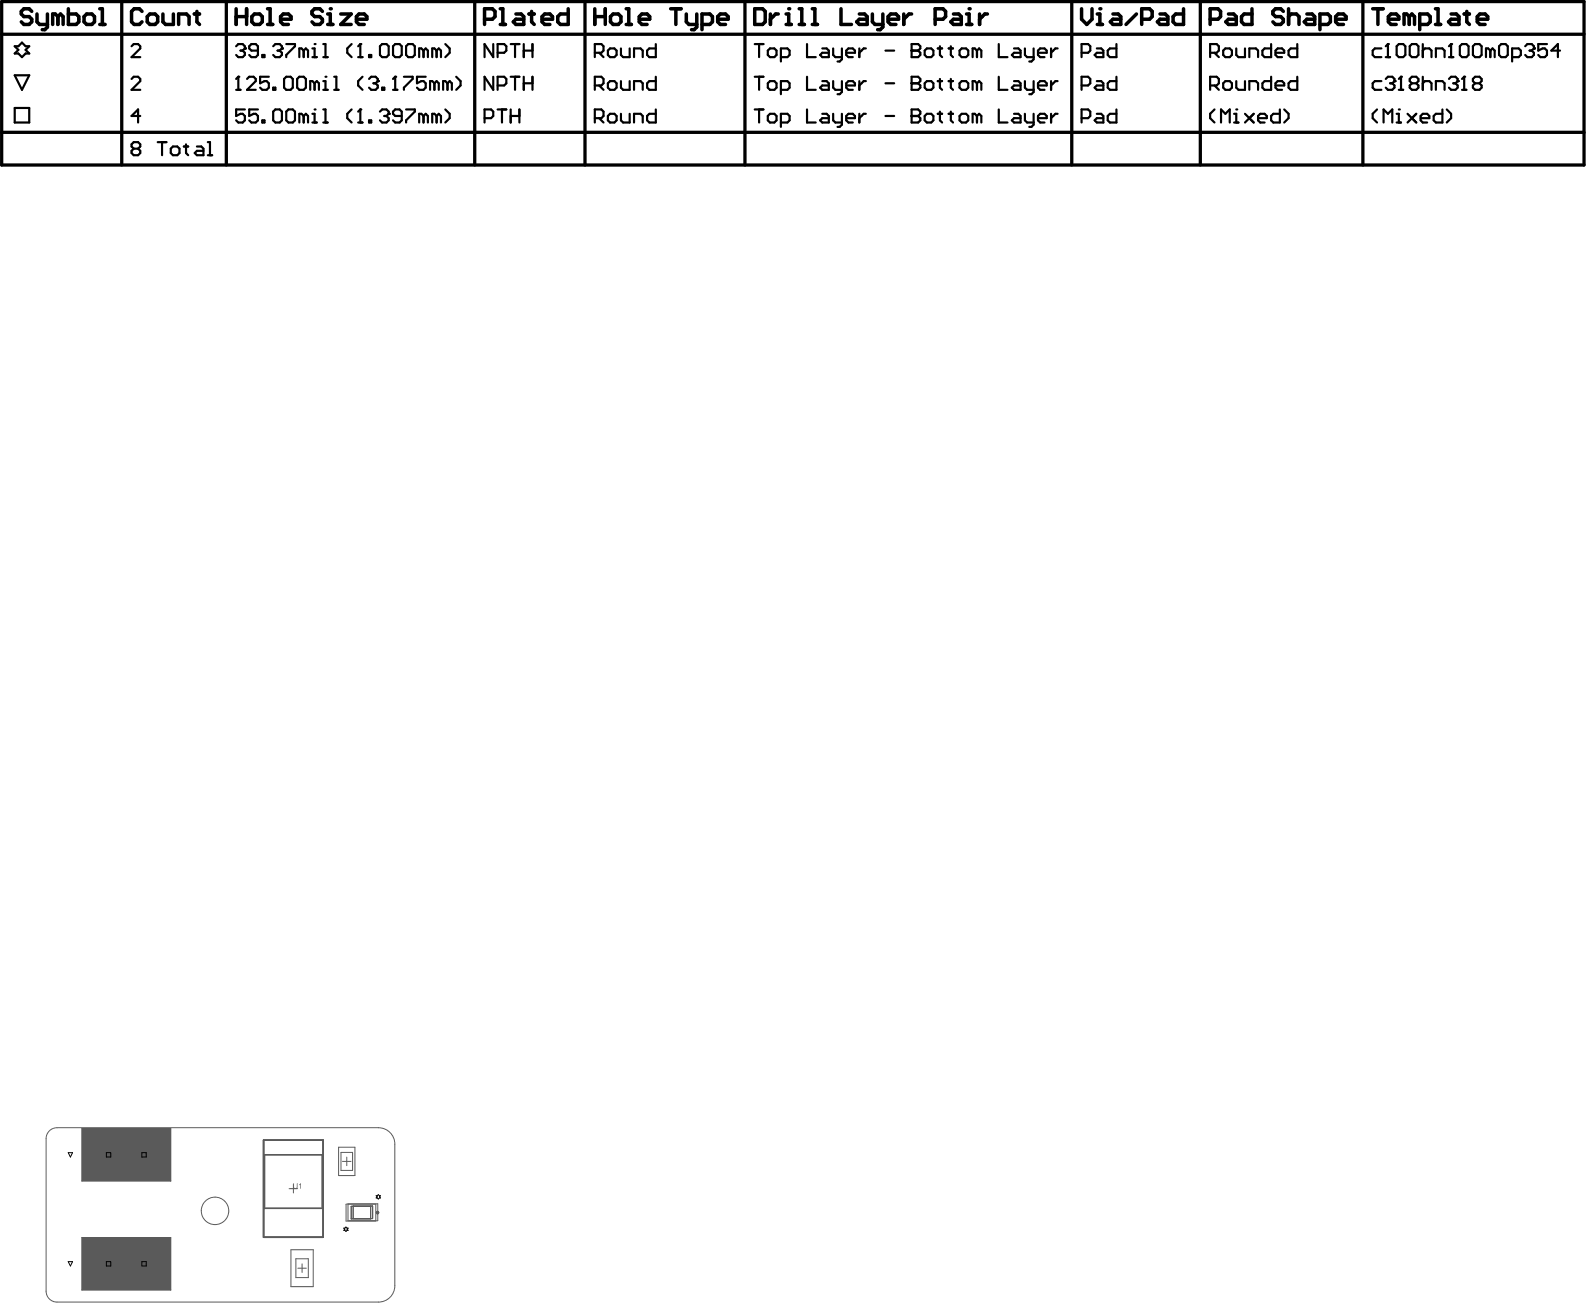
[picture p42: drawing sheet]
<svg xmlns="http://www.w3.org/2000/svg" width="616mm" height="506mm" viewBox="0 0 616 506" stroke-linecap="round" stroke-linejoin="round" font-family="sans-serif">
<path d="M31.8 437.9h34.4v20.3h-34.4zM31.8 480.2h34.4v20.2h-34.4z" fill="none" stroke="#5a5a5a" stroke-width=".51"/>
<path d="M113.8 459.5v3.3M132.3 447.1h4.5v7h-4.5zM112.1 461.1h3.4M134.2 467.2h11.6v6.5h-11.6zM135 467h11.5v6.6h-11.5zM112.9 484.8h8.6v14.3h-8.6zM114.8 488.3h4.8v7.4h-4.8zM115.5 492h3.3M117.2 490.3v3.4" fill="none" stroke="#5a5a5a" stroke-width=".39"/>
<path d="M102.3 442.3h23v37.7h-23z" fill="none" stroke="#5a5a5a" stroke-width=".67"/>
<g fill="#5a5a5a">
<path d="M31.8 480.2h34.4v20.2h-34.4z"/>
<path d="M31.8 437.9h34.4v20.3h-34.4z"/>
</g>
<path d="M102.3 442.3h23v37.7h-23zM102.6 448h22.4v20.7h-22.4z" fill="none" stroke="#5a5a5a" stroke-width=".67"/>
<path d="M131.3 445.1h6.4v11h-6.4zM132.8 450.6h3.4M134.5 448.9v3.3" fill="none" stroke="#5a5a5a" stroke-width=".39"/>
<g fill="#5a5a5a">
<path d="M113.8 459h.3v1.4a.56 .56 0 0 0 .5 .6 .56 .56 0 0 0 .5-.7v-1.3h.3v1.3a.81 .81 0 0 1-.8 .9 .81 .81 0 0 1-.8-.9z"/>
<path d="M116 459.5l.8-.5v2.1h-.3v-1.6l-.5 .4z"/>
</g>
<g fill="none" stroke="#5a5a5a" stroke-width=".39">
<path d="M19.4 438.5l1.2-.7 1.5-.3h124.7a6.3 6.3 0 0 1 6.4 6.3v55a6.3 6.3 0 0 1-6.4 6.3h-124.7a4.2 4.2 0 0 1-4.2-4.2v-59.2l.2-1.4z"/>
<circle cx="83.4" cy="469.8" r="5.3"/>
</g>
<path d="M136.2 468h7.6v4.9h-7.6zM137 467.9h7.5v4.8h-7.5z" fill="none" stroke="#5a5a5a" stroke-width=".42"/>
<circle cx="146.4" cy="470.4" r=".33" fill="none" stroke="#5a5a5a" stroke-width=".67"/>
<g fill="none" stroke="#000" stroke-width=".85">
<path d="M5.7 17.9h1.4l1.4-1.4 1.4 1.4h1.4l-1.4 1.4 1.4 1.5h-1.4l-1.4 1.4-1.4-1.4h-1.4l1.4-1.5zM51 17.9l.9-.8h1.7l.8 .8v.9l-3.4 3.4h3.4M91.6 17.9l.8-.8h1.7l.9 .8v.9l-.9 .8M93.3 19.6h.8M94.1 19.6l.9 .9v.8l-.9 .9h-1.7l-.8-.9M100.1 19.6h-2.6l-.8-.8v-.9l.8-.8h1.7l.9 .8v3.4l-.9 .9h-1.7l-.8-.9M106 17.9l.8-.8h1.7l.8 .8v.9l-.8 .8M107.7 19.6h.8M108.5 19.6l.8 .9v.8l-.8 .9h-1.7l-.8-.9M111 17.1h3.4v.8l-3.4 3.4v.9M117.8 19.6l-.8-.8h-.9v3.4M117.8 19.6v2.6"/>
<path d="M117.8 19.6l.8-.8 .9 .8v2.6M121.2 18.8h.8v3.4M125.4 17.1h.9v5.1M136.4 17.1l-1.7 1.7v1.7l1.7 1.7M138.9 17.9l.9-.8v5.1M148.2 17.1h1.7l.9 .8v3.4l-.9 .9h-1.7l-.8-.9v-3.4zM153.3 17.1h1.7l.8 .8v3.4l-.8 .9h-1.7l-.8-.9v-3.4zM157.5 17.9l.9-.8h1.7l.8 .8v3.4l-.8 .9h-1.7l-.9-.9zM164.3 19.6l-.9-.8h-.8v3.4M164.3 19.6v2.6M164.3 19.6l.8-.8 .9 .8v2.6M169.4 19.6l-.9-.8h-.8v3.4"/>
<path d="M169.4 19.6v2.6M169.4 19.6l.8-.8 .8 .8v2.6M172.7 17.1l1.7 1.7v1.7l-1.7 1.7M191.3 17.1v5.1l-3.3-5.1v5.1M198.1 17.1h3.4M199.8 17.1v5.1M203.2 17.1v5.1M203.2 19.6h3.3M206.5 17.1v5.1M235.8 19.6l.8-.8h1.7l.9 .8v1.7l-.9 .9h-1.7l-.8-.9zM240.9 18.8v2.5l.8 .9h2.5v-3.4M254.4 17.1v5.1h-2.5l-.9-.9v-1.7l.9-.8h2.5"/>
<path d="M292.8 17.1h3.3M294.5 17.1v5.1M297.8 19.6l.9-.8h1.7l.8 .8v1.7l-.8 .9h-1.7l-.9-.9zM313 17.1v5.1h3.4M319 18.8h1.7l.8 .8v2.6h-2.5l-.9-.9 .9-.8h2.5M323.2 18.8v2.5l.8 .9h2.6M326.6 18.8v4.2l-.9 .9h-.8M333.3 18.8v3.4M335.9 18.8h-.9l-1.7 1.7M343.5 19.6h3.4M353.6 17.1h2.5l.9 .8v.9l-.9 .8 .9 .9v.8l-.9 .9h-2.5zM353.6 19.6h2.5"/>
<path d="M359.5 18.8h1.7l.9 .8v1.7l-.9 .9h-1.7l-.8-.9v-1.7zM363.8 18.8h1.6M364.6 17.9v3.4l.8 .9M368 18.8h1.7M368.8 17.9v3.4l.9 .9M373.1 18.8h1.6l.9 .8v1.7l-.9 .9h-1.6l-.9-.9v-1.7zM379 19.6l-.9-.8h-.8v3.4M379 19.6v2.6M379 19.6l.8-.8 .9 .8v2.6M387.4 17.1v5.1h3.4M393.3 18.8h1.7l.9 .8v2.6h-2.6l-.8-.9 .8-.8h2.6M397.6 18.8v2.5l.8 .9h2.5"/>
<path d="M400.9 18.8v4.2l-.8 .9h-.8M407.7 18.8v3.4M410.2 18.8h-.8l-1.7 1.7M425.5 18.8h1.6l.9 .8v2.6h-2.5l-.9-.9 .9-.8h2.5M433.1 17.1v5.1h-2.6l-.8-.9v-1.7l.8-.8h2.6M474.5 19.6l.8-.8h1.7l.9 .8v1.7l-.9 .9h-1.7l-.8-.9zM479.6 18.8v2.5l.8 .9h2.5v-3.4M493.1 17.1v5.1h-2.6l-.8-.9v-1.7l.8-.8h2.6M503.2 17.1v5.1h-2.5l-.9-.9v-1.7l.9-.8h2.5M535.8 18.8h-2.5l-.8 .8v1.7l.8 .9h2.5M537.5 17.9l.9-.8v5.1M542.6 17.1h1.7l.8 .8v3.4l-.8 .9h-1.7l-.8-.9v-3.4z"/>
<path d="M547.7 17.1h1.7l.8 .8v3.4l-.8 .9h-1.7l-.9-.9v-3.4zM551.9 19.6l.8-.8h1.7l.9 .8v2.6M551.9 17.1v5.1M562 17.9l.9-.8v5.1M567.1 17.1h1.7l.8 .8v3.4l-.8 .9h-1.7l-.8-.9v-3.4zM572.2 17.1h1.7l.8 .8v3.4l-.8 .9h-1.7l-.9-.9v-3.4zM578.1 19.6l-.8-.8h-.9v3.4M578.1 19.6l.8-.8 .9 .8v2.6M578.1 19.6v2.6M581.5 17.9l.8-.8h1.7l.9 .8v3.4l-.9 .9h-1.7l-.8-.9zM591.6 17.9l.9-.8h1.7l.8 .8v.9l-.8 .8M593.3 19.6h.9"/>
<path d="M594.2 19.6l.8 .9v.8l-.8 .9h-1.7l-.9-.9M600.1 17.1h-3.4v2.5l1.7-.8h.8l.9 .8v1.7l-.9 .9h-1.7l-.8-.9M605.1 19.6h-3.3l2.5-2.5v5.1M5.7 29.2h5.6l-2.8 5.7zM51 30.6l.9-.8h1.7l.8 .8v.9l-3.4 3.4h3.4M91.6 34.9h1.7M91.6 30.6l.8-.8v5.1M95.8 30.6l.9-.8h1.7l.8 .8v.9l-3.4 3.4h3.4M101.7 21.3h.9v.9h-.9zM104.3 29.8h-3.4v2.5l1.7-.8h.8l.9 .8v1.7l-.9 .9h-1.7l-.8-.9M106 34h.8v.9h-.8zM111 29.8h1.7l.9 .8v3.4l-.9 .9h-1.7l-.8-.9v-3.4z"/>
<path d="M116.1 29.8h1.7l.8 .8v3.4l-.8 .9h-1.7l-.8-.9v-3.4zM121.2 22.2h1.7M122 32.3l-.8-.8h-.9v3.4M122 32.3v2.6M122 32.3l.9-.8 .8 .8v2.6M125.4 34.9h1.7M125.4 22.2h1.7M125.4 31.5h.9v3.4M129.6 34.9h1.7M129.6 29.8h.9v5.1M138.9 22.2h1.7M140.6 29.8l-1.7 1.7v1.7l1.7 1.7"/>
<path d="M143.2 30.6l.8-.8h1.7l.8 .8v.9l-.8 .8M143.2 21.3h.8v.9h-.8zM144.8 32.3h.9M145.7 32.3l.8 .9v.8l-.8 .9h-1.7l-.8-.9M148.2 34h.9v.9h-.9zM152.5 34.9h1.6M152.5 30.6l.8-.8v5.1M156.7 29.8h3.4v.8l-3.4 3.4v.9M165.1 29.8h-3.3v2.5l1.6-.8h.9l.8 .8v1.7l-.8 .9h-1.7l-.8-.9M168.5 32.3l-.8-.8h-.9v3.4M168.5 32.3v2.6M168.5 32.3l.9-.8 .8 .8v2.6"/>
<path d="M173.6 32.3l-.9-.8h-.8v3.4M173.6 32.3v2.6M173.6 32.3l.8-.8 .9 .8v2.6M177 29.8l1.7 1.7v1.7l-1.7 1.7M191.3 29.8v5.1l-3.3-5.1v5.1M193 33.2h2.6l.8-.9v-1.7l-.8-.8h-2.6v5.1M193 20.5h2.6l.8-.9v-1.7l-.8-.8h-2.6v5.1M198.1 29.8h3.4M199.8 29.8v5.1M203.2 29.8v5.1M203.2 32.3h3.3M206.5 29.8v5.1"/>
<path d="M230.7 33.2h2.6l.8-.9v-1.7l-.8-.8h-2.6v5.1M230.7 20.5h2.6l.8-.9v-1.7l-.8-.8h-2.6v5.1M232.4 33.2l1.7 1.7M232.4 20.5l1.7 1.7M235.8 32.3l.8-.8h1.7l.9 .8v1.7l-.9 .9h-1.7l-.8-.9zM240.9 31.5v2.5l.8 .9h2.5v-3.4M245.9 34.9v-3.4h2.6l.8 .8v2.6M245.9 22.2v-3.4h2.6l.8 .8v2.6M254.4 29.8v5.1h-2.5l-.9-.9v-1.7l.9-.8h2.5M292.8 29.8h3.3M294.5 29.8v5.1M297.8 32.3l.9-.8h1.7l.8 .8v1.7l-.8 .9h-1.7l-.9-.9z"/>
<path d="M302.9 34.9h2.5l.9-.9v-1.7l-.9-.8h-2.5v5M302.9 22.2h2.5l.9-.9v-1.7l-.9-.8h-2.5v5.1M313 29.8v5.1h3.4M319 31.5h1.7l.8 .8v2.6h-2.5l-.9-.9 .9-.8h2.5M323.2 31.5v2.5l.8 .9h2.6M326.6 31.5v4.2l-.9 .8h-.8M328.3 33.2h3.3v-.9l-.8-.8h-1.7l-.8 .8v1.7l.8 .9h1.7M328.3 20.5h3.3v-.9l-.8-.8h-1.7l-.8 .8v1.7l.8 .9h1.7M333.3 31.5v3.4M335.9 31.5h-.9l-1.7 1.7M343.5 32.3h3.4M353.6 29.8h2.5l.9 .8v.9l-.9 .8 .9 .9v.8l-.9 .9h-2.5z"/>
<path d="M353.6 32.3h2.5M359.5 31.5h1.7l.9 .8v1.7l-.9 .9h-1.7l-.8-.9v-1.7zM363.8 31.5h1.6M364.6 30.6v3.4l.8 .9M368 31.5h1.7M368.8 30.6v3.4l.9 .9M373.1 31.5h1.6l.9 .8v1.7l-.9 .9h-1.6l-.9-.9v-1.7zM379 32.3l-.9-.8h-.8v3.4M379 32.3v2.6M379 32.3l.8-.8 .9 .8v2.6M387.4 29.8v5.1h3.4M393.3 31.5h1.7l.9 .8v2.6h-2.6l-.8-.9 .8-.8h2.6"/>
<path d="M397.6 31.5v2.5l.8 .9h2.5M400.9 31.5v4.2l-.8 .8h-.8M402.6 33.2h3.4v-.9l-.8-.8h-1.7l-.9 .8v1.7l.9 .9h1.7M402.6 20.5h3.4v-.9l-.8-.8h-1.7l-.9 .8v1.7l.9 .9h1.7M407.7 31.5v3.4M410.2 31.5h-.8l-1.7 1.7M419.5 33.2h2.6l.8-.9v-1.7l-.8-.8h-2.6v5.1M419.5 20.5h2.6l.8-.9v-1.7l-.8-.8h-2.6v5.1M425.5 31.5h1.6l.9 .8v2.6h-2.5l-.9-.9 .9-.8h2.5M433.1 29.8v5.1h-2.6l-.8-.9v-1.7l.8-.8h2.6M469.4 33.2h2.5l.9-.9v-1.7l-.9-.8h-2.5v5.1M469.4 20.5h2.5l.9-.9v-1.7l-.9-.8h-2.5v5.1"/>
<path d="M471.1 33.2l1.7 1.7M471.1 20.5l1.7 1.7M474.5 32.3l.8-.8h1.7l.9 .8v1.7l-.9 .9h-1.7l-.8-.9zM479.6 31.5v2.5l.8 .9h2.5v-3.4M484.6 34.9v-3.4h2.6l.8 .8v2.6M484.6 22.2v-3.4h2.6l.8 .8v2.6M493.1 29.8v5.1h-2.6l-.8-.9v-1.7l.8-.8h2.6M494.8 33.2h3.3v-.9l-.8-.8h-1.7l-.8 .8v1.7l.8 .9h1.7M494.8 20.5h3.3v-.9l-.8-.8h-1.7l-.8 .8v1.7l.8 .9h1.7M503.2 29.8v5.1h-2.5l-.9-.9v-1.7l.9-.8h2.5M535.8 31.5h-2.5l-.8 .8v1.7l.8 .9h2.5M537.5 30.6l.9-.8h1.7l.8 .8v.9l-.8 .8"/>
<path d="M537.5 22.2h1.7M539.2 32.3h.9M540.1 32.3l.8 .9v.8l-.8 .9h-1.7l-.9-.9M542.6 34.9h1.7M542.6 30.6l.8-.8v5.1M547.7 32.3l-.9 .9v.8l.9 .9h1.7l.8-.9v-.8l-.8-.9M547.7 32.3l-.9-.8v-.9l.9-.8h1.7l.8 .8v.9l-.8 .8M547.7 32.3h1.7M551.9 32.3l.8-.8h1.7l.9 .8v2.6M551.9 29.8v5.1M557 34.9v-3.4h2.5l.9 .8v2.6M557 22.2v-3.4h2.5l.9 .8v2.6"/>
<path d="M562 30.6l.9-.8h1.7l.8 .8v.9l-.8 .8M562 22.2h1.7M563.7 32.3h.9M564.6 32.3l.8 .9v.8l-.8 .9h-1.7l-.9-.9M567.1 34.9h1.7M567.1 30.6l.9-.8v5.1M572.2 32.3l-.9 .9v.8l.9 .9h1.7l.8-.9v-.8l-.8-.9M572.2 32.3l-.9-.8v-.9l.9-.8h1.7l.8 .8v.9l-.8 .8M572.2 32.3h1.7M586.6 22.2h2.5l.8-.9v-1.7l-.8-.8h-2.5v5.1M5.7 41.9h5.6v5.6h-5.6zM51.9 57.7l-.9-.9v-.8l.9-.9h1.7l.8 .9v.8l-.8 .9"/>
<path d="M51.9 57.7l-.9 .8v.9l.9 .8h1.7l.8-.8v-.9l-.8-.8M51.9 57.7h1.7M54.4 45h-3.4l2.6-2.5v5M61.2 55.1h3.4M62.9 55.1v5.1M67.1 56.8h1.7l.8 .9v1.7l-.8 .8h-1.7l-.9-.8v-1.7zM71.3 56.8h1.7M72.2 56v3.4l.8 .8M76.4 56.8h1.7l.8 .9v2.5h-2.5l-.9-.8 .9-.9h2.5M80.6 55.1h.9v5.1M95 42.5h-3.4v2.5l1.7-.8h.8l.9 .8v1.7l-.9 .8h-1.7l-.8-.8M100.1 42.5h-3.4v2.5l1.7-.8h.8l.9 .8v1.7l-.9 .8h-1.7l-.8-.8"/>
<path d="M101.7 46.7h.9v.8h-.9zM106.8 42.5h1.7l.8 .8v3.4l-.8 .8h-1.7l-.8-.8v-3.4zM111.9 42.5h1.7l.8 .8v3.4l-.8 .8h-1.7l-.9-.8v-3.4zM117.8 45l-.8-.8h-.9v3.3M117.8 45v2.5M117.8 45l.8-.8 .9 .8v2.5M121.2 47.5h1.7M121.2 44.2h.8v3.3M125.4 47.5h1.7M125.4 42.5h.9v5M136.4 42.5l-1.7 1.7v1.6l1.7 1.7M138.9 47.5h1.7"/>
<path d="M138.9 43.3l.9-.8v5M143.2 46.7h.8v.8h-.8zM147.4 43.3l.8-.8h1.7l.9 .8v.9l-.9 .8M149.1 45h.8M149.9 45l.9 .8v.9l-.9 .8h-1.7l-.8-.8M155.8 45h-2.5l-.8-.8v-.9l.8-.8h1.7l.8 .8v3.4l-.8 .8h-1.7l-.8-.8M157.5 42.5h3.4v.8l-3.4 3.4v.8M164.3 45l-.9-.8h-.8v3.3M164.3 45v2.5M164.3 45l.8-.8 .9 .8v2.5M169.4 45l-.9-.8h-.8v3.3M169.4 45v2.5"/>
<path d="M169.4 45l.8-.8 .8 .8v2.5M172.7 42.5l1.7 1.7v1.6l-1.7 1.7M188 45.8h2.5l.8-.8v-1.7l-.8-.8h-2.5v5M193 42.5h3.4M194.7 42.5v5M198.1 45h3.4M198.1 42.5v5M201.5 42.5v5M230.7 45.8h2.6l.8-.8v-1.7l-.8-.8h-2.6v5M232.4 45.8l1.7 1.7M235.8 45l.8-.8h1.7l.9 .8v1.7l-.9 .8h-1.7l-.8-.8zM240.9 44.2v2.5l.8 .8h2.5v-3.3"/>
<path d="M245.9 47.5v-3.3h2.6l.8 .8v2.5M254.4 42.5v5h-2.5l-.9-.8v-1.7l.9-.8h2.5M292.8 42.5h3.3M294.5 42.5v5M297.8 45l.9-.8h1.7l.8 .8v1.7l-.8 .8h-1.7l-.9-.8zM302.9 47.5h2.5l.9-.8v-1.7l-.9-.8h-2.5v5M313 42.5v5h3.4M319 44.2h1.7l.8 .8v2.5h-2.5l-.9-.8 .9-.9h2.5M323.2 44.2v2.5l.8 .8h2.6M326.6 44.2v4.2l-.9 .8h-.8M328.3 45.8h3.3v-.8l-.8-.8h-1.7l-.8 .8v1.7l.8 .8h1.7M333.3 44.2v3.3"/>
<path d="M335.9 44.2h-.9l-1.7 1.6M343.5 45h3.4M353.6 42.5h2.5l.9 .8v.9l-.9 .8 .9 .8v.9l-.9 .8h-2.5zM353.6 45h2.5M359.5 44.2h1.7l.9 .8v1.7l-.9 .8h-1.7l-.8-.8v-1.7zM363.8 44.2h1.6M364.6 43.3v3.4l.8 .8M368 44.2h1.7M368.8 43.3v3.4l.9 .8M373.1 44.2h1.6l.9 .8v1.7l-.9 .8h-1.6l-.9-.8v-1.7zM379 45l-.9-.8h-.8v3.3M379 45v2.5"/>
<path d="M379 45l.8-.8 .9 .8v2.5M387.4 42.5v5h3.4M393.3 44.2h1.7l.9 .8v2.5h-2.6l-.8-.8 .8-.9h2.6M397.6 44.2v2.5l.8 .8h2.5M400.9 44.2v4.2l-.8 .8h-.8M402.6 45.8h3.4v-.8l-.8-.8h-1.7l-.9 .8v1.7l.9 .8h1.7M407.7 44.2v3.3M410.2 44.2h-.8l-1.7 1.6M419.5 45.8h2.6l.8-.8v-1.7l-.8-.8h-2.6v5M425.5 44.2h1.6l.9 .8v2.5h-2.5l-.9-.8 .9-.9h2.5M433.1 42.5v5h-2.6l-.8-.8v-1.7l.8-.8h2.6M471.1 42.5l-1.7 1.7v1.6l1.7 1.7"/>
<path d="M473.6 47.5v-5l1.7 1.7 1.7-1.7v5M478.7 47.5h1.7M478.7 44.2h.9v3.3M482.9 44.2l3.4 3.3M486.3 44.2l-3.4 3.3M488 45.8h3.4v-.8l-.9-.8h-1.7l-.8 .8v1.7l.8 .8h1.7M496.5 42.5v5h-2.6l-.8-.8v-1.7l.8-.8h2.6M498.1 42.5l1.7 1.7v1.6l-1.7 1.7M534.2 42.5l-1.7 1.7v1.6l1.7 1.7M536.7 47.5v-5l1.7 1.7 1.7-1.7v5M541.8 47.5h1.6M541.8 44.2h.8v3.3"/>
<path d="M546 44.2l3.4 3.3M549.4 44.2l-3.4 3.3M551.1 45.8h3.3v-.8l-.8-.8h-1.7l-.8 .8v1.7l.8 .8h1.7M559.5 42.5v5h-2.5l-.9-.8v-1.7l.9-.8h2.5M561.2 42.5l1.7 1.7v1.6l-1.7 1.7M80.6 60.2h1.7"/>
</g>
<path d="M26.5 447.2h1.7l-.9 1.7zM41.3 447.2h1.6v1.7h-1.6zM55 447.2h1.7v1.7h-1.7zM133.3 476.5l.9-.5 .8 .5-.4 .4 .4 .4-.8 .4-.9-.4 .5-.4zM145.9 463.9l.9-.4 .8 .4-.4 .4 .4 .4-.8 .5-.9-.5 .4-.4zM26.5 489.5h1.7l-.9 1.6zM41.3 489.5h1.6v1.6h-1.6zM55 489.5h1.7v1.6h-1.7z" fill="none" stroke="#000" stroke-width=".39"/>
<path d="M.7 .6h613.7v63.4h-613.7zM.7 13.3h613.7M47.2 .6v63.4M87.8 .6v63.4M184.1 .6v63.4M226.9 .6v63.4M289 .6v63.4M415.7 .6v63.4M465.6 .6v63.4M528.7 .6v63.4M.7 51.3h613.7" fill="none" stroke="#000" stroke-width="1.3"/>
<g fill="none" stroke="#000" stroke-width="1.4">
<path d="M12.3 4.4l-1-1h-2l-1 1v1l1 1h2l1 1.1v1l-1 1h-2l-1-1M14.3 5.4v3.1l1.1 1h3M18.4 5.4v5.1l-1 1h-1M22.5 6.4l-1.1-1h-1v4.1M22.5 6.4l1-1 1 1v3.1M22.5 6.4v3.1M26.5 3.4v6.1h3.1l1-1v-2.1l-1-1h-3.1M33.6 5.4h2l1.1 1v2.1l-1.1 1h-2l-1-1v-2.1zM38.7 3.4h1v6.1M38.7 9.5h2M55.1 4.4l-1-1h-2.1l-1 1v4.1l1 1h2.1l1-1M57.1 6.4l1-1h2.1l1 1v2.1l-1 1h-2.1l-1-1z"/>
<path d="M63.2 5.4v3.1l1 1h3.1v-4.1M69.3 9.5v-4.1h3l1 1v3.1M75.4 5.4h2M76.4 4.4v4.1l1 1M91.6 6.4h4.1M91.6 3.4v6.1M95.7 3.4v6.1M97.7 6.4l1-1h2l1 1v2.1l-1 1h-2l-1-1zM103.8 3.4h1v6.1M103.8 9.5h2M108.8 7.5h4.1v-1.1l-1-1h-2l-1.1 1v2.1l1.1 1h2M125.1 4.4l-1-1h-2.1l-1 1v1l1 1h2.1l1 1.1v1l-1 1h-2.1l-1-1"/>
<path d="M127.1 9.5h2M127.1 5.4h1v4.1M132.2 5.4h4l-4 4.1h4M138.3 7.5h4v-1.1l-1-1h-2l-1 1v2.1l1 1h2M188 7.5h3l1-1.1v-2l-1-1h-3v6.1M194 3.4h1.1v6.1M194 9.5h2.1M200.1 5.4h2.1l1 1v3.1h-3.1l-1-1 1-1h3.1M205.2 5.4h2M206.2 4.4v4.1l1 1M210.3 7.5h4v-1.1l-1-1h-2l-1 1v2.1l1 1h2M220.4 3.4v6.1h-3l-1-1v-2.1l1-1h3"/>
<path d="M230.7 6.4h4.1M230.7 3.4v6.1M234.8 3.4v6.1M236.8 6.4l1-1h2l1.1 1v2.1l-1.1 1h-2l-1-1zM242.9 3.4h1v6.1M242.9 9.5h2M248 7.5h4v-1.1l-1-1h-2l-1 1v2.1l1 1h2M260.1 3.4h4.1M262.2 3.4v6.1M266.2 5.4v3.1l1 1h3.1M270.3 5.4v5.1l-1 1h-1.1M272.3 9.5h3l1.1-1v-2.1l-1.1-1h-3v6.1"/>
<path d="M278.4 7.5h4v-1.1l-1-1h-2l-1 1v2.1l1 1h2M292.8 3.4h3l1 1v4.1l-1 1h-3zM298.8 5.4v4.1M301.9 5.4h-1l-2.1 2.1M304.9 9.5h2.1M304.9 5.4h1v4.1M310 3.4h1v6.1M310 9.5h2M315.1 3.4h1v6.1M315.1 9.5h2M326.2 3.4v6.1h4.1M333.3 5.4h2.1l1 1v3.1h-3.1l-1-1 1-1h3.1"/>
<path d="M338.4 5.4v3.1l1 1h3.1M342.5 5.4v5.1l-1.1 1h-1M344.5 7.5h4v-1.1l-1-1h-2l-1 1v2.1l1 1h2M350.6 5.4v4.1M353.6 5.4h-1l-2 2.1M362.7 7.5h3.1l1-1.1v-2l-1-1h-3.1v6.1M369.8 5.4h2.1l1 1v3.1h-3.1l-1-1 1-1h3.1M374.9 9.5h2M374.9 5.4h1v4.1M380 5.4v4.1M383 5.4h-1l-2 2.1M419.5 3.4v4.1l2.1 2 2-2v-4.1"/>
<path d="M425.6 9.5h2.1M425.6 5.4h1v4.1M431.7 5.4h2l1.1 1v3.1h-3.1l-1-1 1-1h3.1M440.8 5.4l-4 4.1M442.9 7.5h3l1-1.1v-2l-1-1h-3v6.1M450 5.4h2l1 1v3.1h-3l-1-1 1-1h3M459.1 3.4v6.1h-3l-1.1-1v-2.1l1.1-1h3M469.4 7.5h3.1l1-1.1v-2l-1-1h-3.1v6.1M476.5 5.4h2l1.1 1v3.1h-3.1l-1-1 1-1h3.1M485.6 3.4v6.1h-3l-1-1v-2.1l1-1h3M497.8 4.4l-1-1h-2l-1.1 1v1l1.1 1h2l1 1.1v1l-1 1h-2l-1.1-1M499.8 6.4l1-1h2.1l1 1v3.1"/>
<path d="M499.8 3.4v6.1M506.9 5.4h2.1l1 1v3.1h-3.1l-1-1 1-1h3.1M512 9.5h3l1.1-1v-2.1l-1.1-1h-3v6.1M518.1 7.5h4v-1.1l-1-1h-2l-1 1v2.1l1 1h2M532.5 3.4h4M534.5 3.4v6.1M538.5 7.5h4.1v-1.1l-1-1h-2l-1.1 1v2.1l1.1 1h2M546.7 6.4l-1.1-1h-1v4.1M546.7 6.4v3.1M546.7 6.4l1-1 1 1v3.1M550.7 9.5h3.1l1-1v-2.1l-1-1h-3.1v6.1M556.8 3.4h1v6.1"/>
<path d="M556.8 9.5h2M562.9 5.4h2l1 1v3.1h-3l-1-1 1-1h3M568 5.4h2M569 4.4v4.1l1 1M573 7.5h4.1v-1.1l-1-1h-2.1l-1 1v2.1l1 1h2.1"/>
</g>
<g fill="#000">
<circle cx="95" cy="18.8" r=".42"/>
<circle cx="109.3" cy="18.8" r=".42"/>
<circle cx="122" cy="17.1" r=".42"/>
<circle cx="128.1" cy="3.4" r=".68"/>
<circle cx="139.8" cy="17.1" r=".42"/>
<circle cx="305.9" cy="3.4" r=".68"/>
<circle cx="353.6" cy="19.6" r=".42"/>
<circle cx="375.9" cy="3.4" r=".68"/>
<circle cx="426.6" cy="3.4" r=".68"/>
<circle cx="538.4" cy="17.1" r=".42"/>
<circle cx="562.9" cy="17.1" r=".42"/>
<circle cx="595" cy="18.8" r=".42"/>
<circle cx="92.4" cy="29.8" r=".42"/>
<circle cx="126.3" cy="29.8" r=".42"/>
<circle cx="146.5" cy="31.5" r=".42"/>
<circle cx="153.3" cy="29.8" r=".42"/>
<circle cx="353.6" cy="32.3" r=".42"/>
<circle cx="540.9" cy="31.5" r=".42"/>
<circle cx="543.4" cy="29.8" r=".42"/>
<circle cx="565.4" cy="31.5" r=".42"/>
<circle cx="568" cy="29.8" r=".42"/>
<circle cx="122" cy="42.5" r=".42"/>
<circle cx="139.8" cy="42.5" r=".42"/>
<circle cx="150.8" cy="44.2" r=".42"/>
<circle cx="353.6" cy="45" r=".42"/>
<circle cx="479.6" cy="42.5" r=".42"/>
<circle cx="542.6" cy="42.5" r=".42"/>
</g>
</svg>
